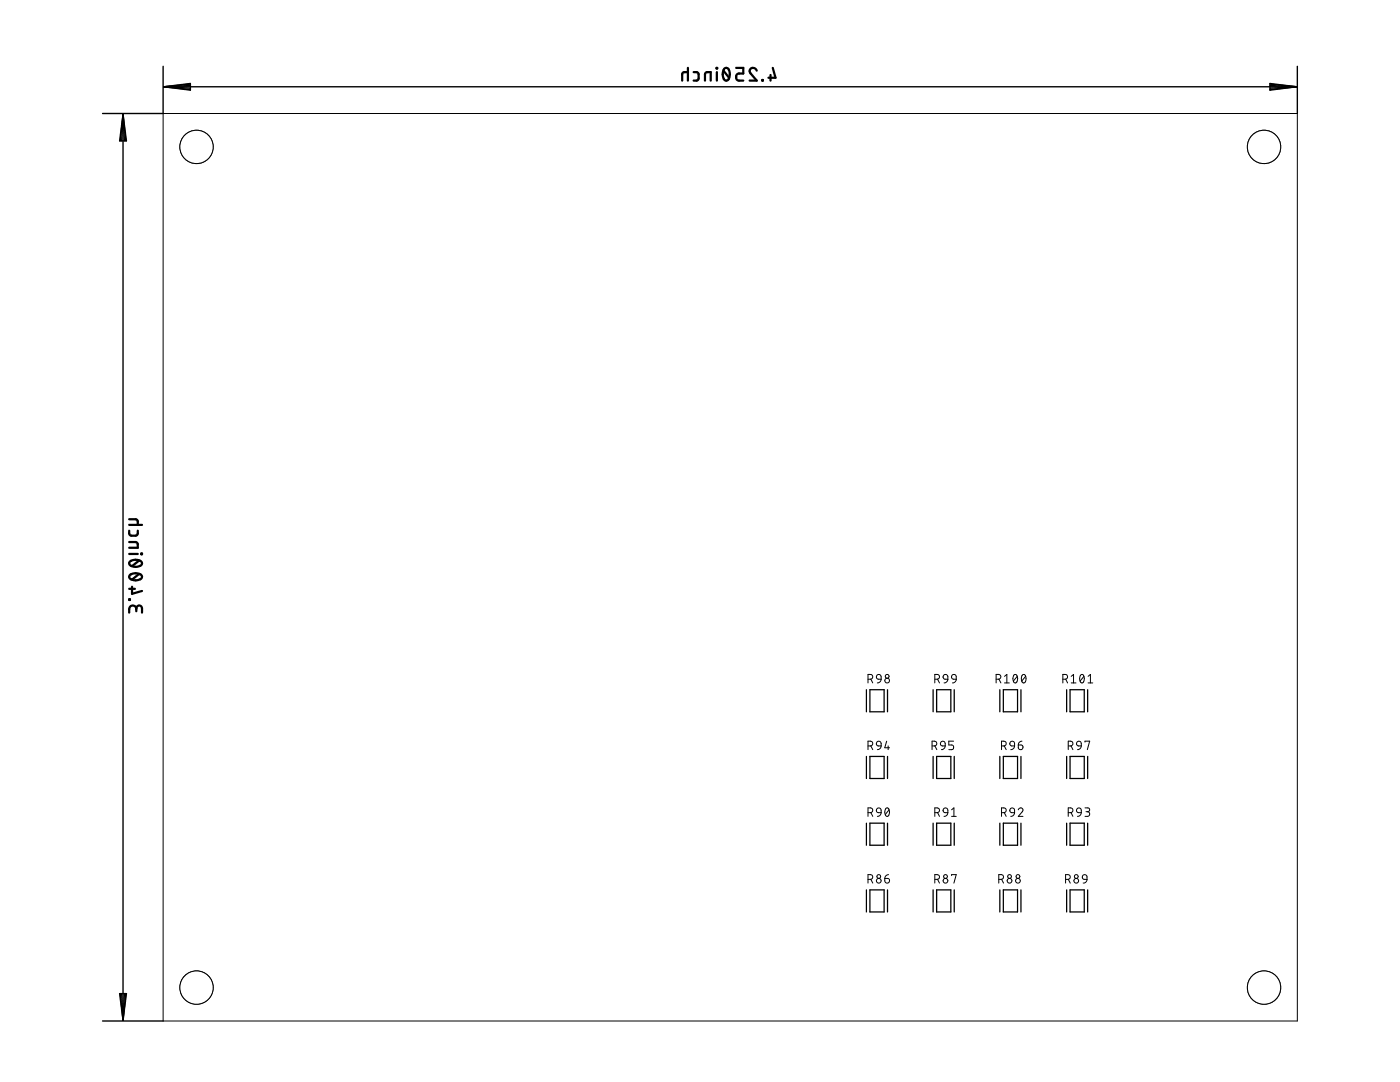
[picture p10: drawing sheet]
<svg xmlns="http://www.w3.org/2000/svg" width="279mm" height="216mm" viewBox="0 0 279 216" stroke-linecap="round" stroke-linejoin="round" font-family="sans-serif">
<g fill="none" stroke="#000" stroke-width=".25">
<path d="M172.9 137.6v4.4M173.6 137.6h2.8v4.4h-2.8zM177.1 137.6v4.4M186.2 137.6v4.4M186.9 137.6h2.9v4.4h-2.9zM190.4 137.6v4.4M199.5 137.6v4.4M200.2 137.6h2.9v4.4h-2.9zM203.8 137.6v4.4M212.9 137.6v4.4M213.6 137.6h2.8v4.4h-2.8zM217.1 137.6v4.4"/>
<path d="M172.9 150.9v4.4M173.6 150.9h2.8v4.4h-2.8zM177.1 150.9v4.4M186.2 150.9v4.4M186.9 150.9h2.9v4.4h-2.9zM190.4 150.9v4.4M199.5 150.9v4.4M200.2 150.9h2.9v4.4h-2.9zM203.8 150.9v4.4M212.9 150.9v4.4M213.6 150.9h2.8v4.4h-2.8zM217.1 150.9v4.4"/>
<path d="M172.9 164.3v4.4M172.9 177.6v4.4M173.6 177.6h2.8v4.4h-2.8zM173.6 164.3h2.8v4.4h-2.8zM177.1 164.3v4.4M177.1 177.6v4.4M186.2 164.3v4.4M186.2 177.6v4.4M186.9 177.6h2.9v4.4h-2.9zM186.9 164.3h2.9v4.4h-2.9zM190.4 164.3v4.4M190.4 177.6v4.4"/>
<path d="M199.5 164.3v4.4M199.5 177.6v4.4M200.2 177.6h2.9v4.4h-2.9zM200.2 164.3h2.9v4.4h-2.9zM203.8 164.3v4.4M203.8 177.6v4.4M212.9 164.3v4.4M212.9 177.6v4.4M213.6 164.3h2.8v4.4h-2.8zM213.6 177.6h2.8v4.4h-2.8zM217.1 164.3v4.4M217.1 177.6v4.4"/>
</g>
<g fill="none" stroke="#000" stroke-width=".2">
<path d="M32.6 22.6h226.3v181.1h-226.3zM173.2 135.5h.5a.48 .48 0 0 0 .5-.4 .48 .48 0 0 0-.5-.5h-.5v1.7M173.8 135.5l.4 .8M175 134.7l.4-.1 .3 .1 .2 .8-.9-.1-.1-.4zM175.9 135.5l-.2 .5-.6 .3M186.6 135.5h.4a.48 .48 0 0 0 .5-.4 .48 .48 0 0 0-.5-.5h-.4v1.7M187.1 135.5l.4 .8M188.4 134.7l.3-.1 .3 .1 .2 .8-.9-.1-.1-.4zM189.2 135.5l-.2 .5-.6 .3M190 134.7l.4-.1 .3 .1 .1 .8-.8-.1-.1-.4zM190.8 135.5l-.3 .6-.4 .2M198.8 135.5h.5a.48 .48 0 0 0 .4-.4 .48 .48 0 0 0-.4-.5h-.5v1.7"/>
<path d="M199.4 135.5l.3 .8M200.5 135l.4-.4v1.7M200.5 136.3h.9M202.4 134.7l.2-.1a1 1 0 0 1 0 1.7 1.07 1.07 0 0 1-.2-1.6zM203 135l-.8 .9M204 134.7l.3-.1a1 1 0 0 1 0 1.7 1.05 1.05 0 0 1-.3-1.6zM204.7 135l-.8 .9M212.1 135.5h.5a.48 .48 0 0 0 .5-.4 .48 .48 0 0 0-.5-.5h-.5v1.7M212.7 135.5l.4 .8M213.8 136.3h.9M213.8 135l.4-.4v1.7M215.7 134.7l.2-.1a1 1 0 0 1 0 1.7 1.05 1.05 0 0 1-.2-1.6z"/>
<path d="M216.3 135l-.7 .9M217.1 136.3h1M217.1 135l.5-.4v1.7M173.2 148.8h.5a.48 .48 0 0 0 .5-.4 .48 .48 0 0 0-.5-.5h-.5v1.7M173.8 148.8l.4 .8M175 148l.4-.1 .3 .1 .2 .8-.9-.1-.1-.3zM175.9 148.8l-.2 .5-.6 .3M177 147.9l-.4 1.3h.9M177.2 148.8v.8M186 148.8h.5a.48 .48 0 0 0 .5-.4 .48 .48 0 0 0-.5-.5h-.5v1.7M186.6 148.8l.4 .8M187.8 148l.4-.1 .3 .1 .1 .8-.8-.1-.1-.3z"/>
<path d="M188.6 148.8l-.1 .5-.6 .3M190.3 147.9h-.9v.8h.5a.47 .47 0 0 1 .4 .4 .47 .47 0 0 1-.4 .5h-.5M199.9 148.8h.4a.48 .48 0 0 0 .5-.4 .48 .48 0 0 0-.5-.5h-.4v1.7M200.4 148.8l.4 .8M201.7 148l.3-.1 .4 .1 .1 .8-.8-.1-.2-.3zM202.5 148.8l-.2 .5-.6 .3M203.2 148.7h.6a.47 .47 0 0 1 .4 .5 .47 .47 0 0 1-.5 .4 .47 .47 0 0 1-.5-.5zM204 147.9h-.3a.71 .71 0 0 0-.5 .8M213.2 148.8h.5a.48 .48 0 0 0 .4-.4 .48 .48 0 0 0-.4-.5h-.5v1.7M213.8 148.8l.3 .8M215 148l.3-.1 .4 .1 .1 .8-.8-.1-.2-.3zM215.8 148.8l-.2 .5-.6 .3"/>
<path d="M216.5 148.1v-.2h1l-.5 1.7M173.2 162.2h.5a.48 .48 0 0 0 .5-.5 .48 .48 0 0 0-.5-.5h-.5v1.7M173.2 175.5h.5a.48 .48 0 0 0 .5-.5 .48 .48 0 0 0-.5-.5h-.5v1.7M173.8 162.2l.4 .7M173.8 175.5l.4 .7M175 161.3l.4-.1 .3 .1 .2 .9-.9-.2-.1-.3zM175.9 162.2l-.1 .2a.71 .71 0 0 1-.7 .5M176.6 175.3h.5a.48 .48 0 0 1 .4 .5 .48 .48 0 0 1-.5 .4 .48 .48 0 0 1-.4-.5zM176.8 161.3l.3-.1a1 1 0 0 1 0 1.7 1.05 1.05 0 0 1-.3-1.6zM177.3 174.5l-.4 .2-.3 .6M177.4 161.6l-.7 .9M186.6 162.2h.4a.48 .48 0 0 0 .5-.5 .48 .48 0 0 0-.5-.5h-.4v1.7"/>
<path d="M186.6 175.5h.4a.48 .48 0 0 0 .5-.5 .48 .48 0 0 0-.5-.5h-.4v1.7M187.1 162.2l.4 .7M187.1 175.5l.4 .7M188.4 161.3l.3-.1 .3 .1 .2 .9-.9-.2-.1-.3zM189.2 162.2l-.1 .2a.71 .71 0 0 1-.7 .5M189.9 174.7v-.2h.9l-.4 1.7M189.9 162.9h.9M189.9 161.6l.5-.4v1.7M199.3 175.5h.5a.48 .48 0 0 0 .5-.5 .48 .48 0 0 0-.5-.5h-.5v1.7M199.9 162.2h.4a.48 .48 0 0 0 .5-.5 .48 .48 0 0 0-.5-.5h-.4v1.7M199.9 175.5l.4 .7M200.4 162.2l.4 .7"/>
<path d="M201.7 161.3l.3-.1 .4 .1 .1 .9-.8-.2-.2-.3zM202.5 162.2l-.1 .2a.71 .71 0 0 1-.7 .5M203.2 161.6a.47 .47 0 0 1 .7-.4 .47 .47 0 0 1 .1 .8l-.8 .9h1M212.7 175.5h.4a.48 .48 0 0 0 .5-.5 .48 .48 0 0 0-.5-.5h-.4v1.7M213.2 162.2h.5a.48 .48 0 0 0 .4-.5 .48 .48 0 0 0-.4-.5h-.5v1.7M213.2 175.5l.4 .7M213.8 162.2l.3 .7M215 161.3l.3-.1 .4 .1 .1 .9-.8-.2-.2-.3zM215.8 162.2v.2a.71 .71 0 0 1-.8 .5M216.1 174.6l.4-.1 .3 .1 .1 .9-.8-.2-.1-.3zM216.5 161.2h.6a.38 .38 0 0 1 .4 .4 .38 .38 0 0 1-.4 .4h-.4M216.9 175.5v.2a.72 .72 0 0 1-.7 .5"/>
<path d="M217 162a.47 .47 0 0 1 .5 .4 .47 .47 0 0 1-.5 .5h-.5"/>
<circle cx="252.3" cy="29.3" r="3.3"/>
<circle cx="177.1" cy="135.8" r=".48"/>
<circle cx="177.1" cy="134.9" r=".38"/>
<circle cx="175.4" cy="175.7" r=".48"/>
<circle cx="175.4" cy="174.9" r=".37"/>
<circle cx="188.7" cy="175.7" r=".48"/>
<circle cx="188.7" cy="174.9" r=".37"/>
<circle cx="201.5" cy="175.7" r=".48"/>
<circle cx="201.5" cy="174.9" r=".37"/>
<circle cx="203.2" cy="175.8" r=".48"/>
<circle cx="203.2" cy="174.9" r=".38"/>
<circle cx="214.8" cy="175.7" r=".48"/>
<circle cx="214.8" cy="174.9" r=".38"/>
</g>
<circle cx="252.3" cy="29.3" r="3.3" fill="#fff" stroke="#000" stroke-width=".2"/>
<circle cx="252.3" cy="197.1" r="3.3" fill="none" stroke="#000" stroke-width=".2"/>
<circle cx="252.3" cy="197.1" r="3.3" fill="#fff" stroke="#000" stroke-width=".2"/>
<circle cx="39.2" cy="197.1" r="3.3" fill="none" stroke="#000" stroke-width=".2"/>
<circle cx="39.2" cy="197.1" r="3.3" fill="#fff" stroke="#000" stroke-width=".2"/>
<circle cx="39.2" cy="29.3" r="3.3" fill="none" stroke="#000" stroke-width=".2"/>
<circle cx="39.2" cy="29.3" r="3.3" fill="#fff" stroke="#000" stroke-width=".2"/>
<g fill="none" stroke="#000" stroke-width=".28">
<path d="M32.6 13.2v9.4h-12.1M32.7 17.3h226.1M32.7 17.3l5.3-.6v1.3zM32.7 17.3l5.3 .3M32.7 17.3l5.3 .6M38 17.1l-5.3 .2M38 16.8l-5.3 .5M253.4 16.7l5.4 .6-5.4 .7zM253.4 17.1l5.4 .2M253.4 16.8l5.4 .5M258.8 17.3l-5.4 .3M258.8 17.3l-5.4 .6"/>
<path d="M258.9 13.2v9.4M24.6 22.8v180.8M24.6 22.8l.6 5.3h-1.3zM24.6 22.8l.2 5.3M24.6 22.8l-.3 5.3M24.6 22.8l.5 5.3M24.6 22.8l-.6 5.3M23.9 198.3h1.3l-.6 5.3zM24 198.3l.6 5.3M24.3 198.3l.3 5.3M24.8 198.3l-.2 5.3M25.1 198.3l-.5 5.3"/>
<path d="M20.5 203.7h12.1"/>
</g>
<g fill="none" stroke="#000" stroke-width=".44">
<path d="M137.3 14.4h-.9l-.2 .2-.1 1.5M137.3 13.5v2.6M138.4 14.4h.7l.3 .4-.1 1.2-.9 .1M140.7 16.1v-1.5l.4-.2h.7v1.7M143 13.5l.1 .2zM143.1 14.4v1.7M144.4 14.1l1.1 1.4M144.5 13.7a.6 .6 0 0 1 .7-.1 .6 .6 0 0 1 .4 .6 1.44 1.44 0 0 1-.7 1.9 1.17 1.17 0 0 1-.6-1.6zM146.9 13.5h1.4v1.2h-.8a.72 .72 0 0 0-.6 .7 .72 .72 0 0 0 .6 .7h.8M151 14.1a.7 .7 0 0 0-1-.5 .7 .7 0 0 0-.2 1.1l1.2 1.4h-1.4M152.1 16l.2 .1zM153.8 15v1.1"/>
<path d="M154.2 13.5l.6 2h-1.4M25.8 108.2h1.3l.3 .1 .1 .3v.7h-1.7M25.8 105.9v.7l.4 .3 1.2-.1 .1-.9M25.8 103.6h1.4l.3 .4v.7M25.8 119.6h.1v.1h-.1zM25.8 117.5h1.1M25.8 110.5h1.7M25.8 104.7h2.5M25.9 112.1a1.8 1.8 0 0 1 2.4 .1v.2a1.29 1.29 0 0 1-1.9 .6l-.5-.3-.1-.3zM26 114.7a1.83 1.83 0 0 1 2.3 .2v.2a1.29 1.29 0 0 1-1.9 .6 .59 .59 0 0 1-.6-.4 .59 .59 0 0 1 .2-.6zM26.4 117.1v1.4l1.9-.6M27.8 114.5l-1.4 1.2"/>
<path d="M27.8 111.8l-1.4 1.2M28.2 110.4h.1v.2h-.1zM27.2 121.5a.71 .71 0 0 0-.7-.7 .71 .71 0 0 0-.7 .7v.7M27.2 122v-.6a.57 .57 0 0 1 .6-.6 .57 .57 0 0 1 .5 .6v.8"/>
</g>
</svg>
